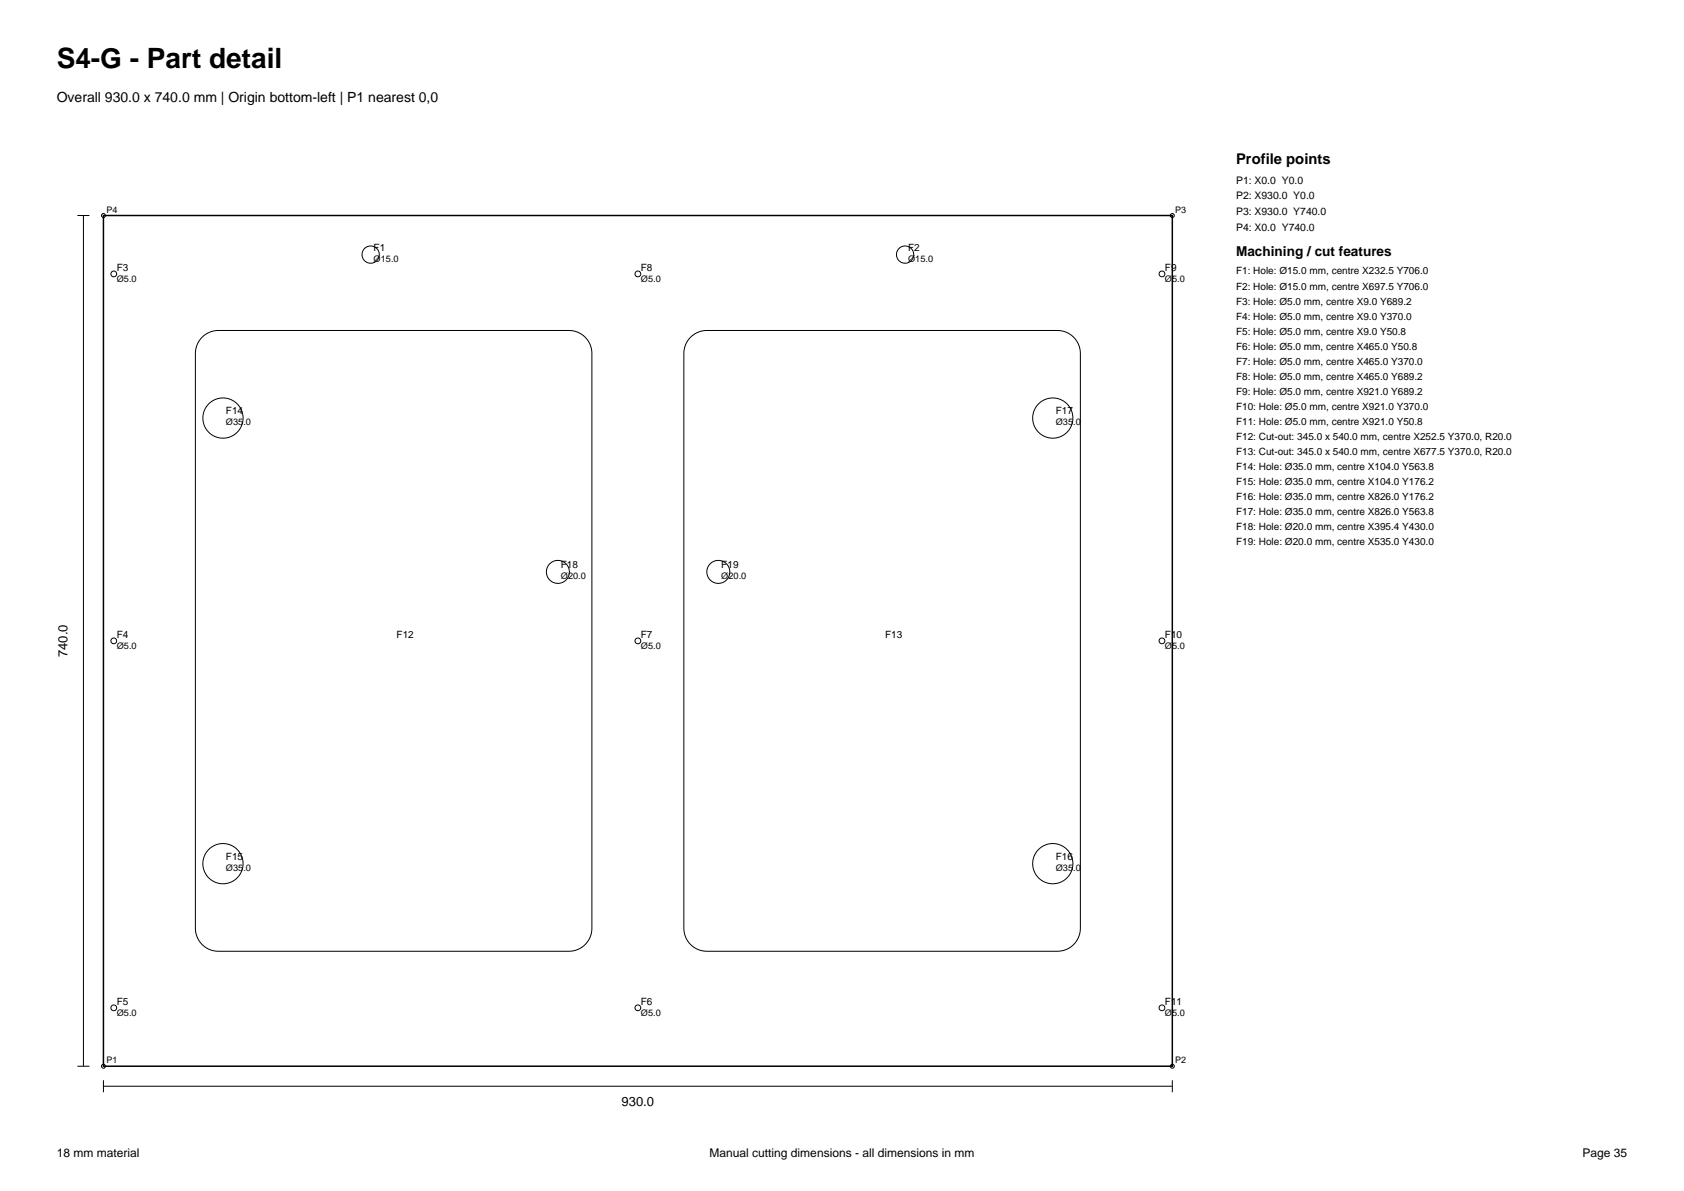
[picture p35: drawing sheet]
<svg xmlns="http://www.w3.org/2000/svg" width="297mm" height="210mm" viewBox="0 0 297 210" stroke-linecap="round" stroke-linejoin="round" font-family="sans-serif">
<defs><g id="words">
<text font-size="4.9" x="10" y="12">S4-G - Part detail</text>
<text font-size="2.6" x="218" y="29">Profile points</text>
<text font-size="2.5" x="10" y="18">Overall 930.0 x 740.0 mm | Origin bottom-left | P1 nearest 0,0</text>
<text font-size="2.4" x="218" y="45.2">Machining / cut features</text>
<g font-size="2.3">
<text x="11.9" y="115.9" transform="rotate(-90 11.9 115.9)">740.0</text>
<text x="109.6" y="195.1">930.0</text>
</g>
<g font-size="2.1">
<text x="10" y="204">18 mm material</text>
<text x="125.2" y="204">Manual cutting dimensions - all dimensions in mm</text>
<text x="279.1" y="204">Page 35</text>
</g>
<g font-size="1.8">
<text x="218" y="32.4">P1: X0.0 Y0.0</text>
<text x="218" y="35.1">P2: X930.0 Y0.0</text>
<text x="218" y="37.9">P3: X930.0 Y740.0</text>
<text x="218" y="40.7">P4: X0.0 Y740.0</text>
<text x="20.6" y="47.7">F3</text>
<text x="65.9" y="44.3">F1</text>
<text x="113" y="47.7">F8</text>
<text x="160.2" y="44.3">F2</text>
<text x="205.5" y="47.7">F9</text>
<text x="218" y="48.4">F1: Hole: Ø15.0 mm, centre X232.5 Y706.0</text>
<text x="218" y="51.1">F2: Hole: Ø15.0 mm, centre X697.5 Y706.0</text>
<text x="218" y="53.7">F3: Hole: Ø5.0 mm, centre X9.0 Y689.2</text>
<text x="218" y="56.3">F4: Hole: Ø5.0 mm, centre X9.0 Y370.0</text>
<text x="218" y="59">F5: Hole: Ø5.0 mm, centre X9.0 Y50.8</text>
<text x="218" y="61.6">F6: Hole: Ø5.0 mm, centre X465.0 Y50.8</text>
<text x="218" y="64.3">F7: Hole: Ø5.0 mm, centre X465.0 Y370.0</text>
<text x="218" y="66.9">F8: Hole: Ø5.0 mm, centre X465.0 Y689.2</text>
<text x="218" y="69.6">F9: Hole: Ø5.0 mm, centre X921.0 Y689.2</text>
<text x="39.9" y="73">F14</text>
<text x="186.2" y="73">F17</text>
<text x="218" y="72.3">F10: Hole: Ø5.0 mm, centre X921.0 Y370.0</text>
<text x="218" y="74.9">F11: Hole: Ø5.0 mm, centre X921.0 Y50.8</text>
<text x="218" y="77.6">F12: Cut-out: 345.0 x 540.0 mm, centre X252.5 Y370.0, R20.0</text>
<text x="218" y="80.2">F13: Cut-out: 345.0 x 540.0 mm, centre X677.5 Y370.0, R20.0</text>
<text x="218" y="82.8">F14: Hole: Ø35.0 mm, centre X104.0 Y563.8</text>
<text x="218" y="85.5">F15: Hole: Ø35.0 mm, centre X104.0 Y176.2</text>
<text x="218" y="88.1">F16: Hole: Ø35.0 mm, centre X826.0 Y176.2</text>
<text x="218" y="90.8">F17: Hole: Ø35.0 mm, centre X826.0 Y563.8</text>
<text x="218" y="93.4">F18: Hole: Ø20.0 mm, centre X395.4 Y430.0</text>
<text x="98.9" y="100.2">F18</text>
<text x="127.2" y="100.2">F19</text>
<text x="218" y="96.1">F19: Hole: Ø20.0 mm, centre X535.0 Y430.0</text>
<text x="20.6" y="112.4">F4</text>
<text x="70" y="112.5">F12</text>
<text x="113" y="112.4">F7</text>
<text x="156.1" y="112.5">F13</text>
<text x="205.5" y="112.5">F10</text>
<text x="39.9" y="151.6">F15</text>
<text x="186.2" y="151.6">F16</text>
<text x="20.6" y="177.2">F5</text>
<text x="113" y="177.2">F6</text>
<text x="205.5" y="177.2">F11</text>
</g>
<g font-size="1.6">
<text x="18.8" y="37.5">P4</text>
<text x="207.3" y="37.5">P3</text>
<text x="65.9" y="46.3">Ø15.0</text>
<text x="160.2" y="46.3">Ø15.0</text>
<text x="20.6" y="49.7">Ø5.0</text>
<text x="113" y="49.7">Ø5.0</text>
<text x="205.5" y="49.7">Ø5.0</text>
<text x="39.9" y="75">Ø35.0</text>
<text x="186.2" y="75">Ø35.0</text>
<text x="98.9" y="102.2">Ø20.0</text>
<text x="127.2" y="102.2">Ø20.0</text>
<text x="20.6" y="114.4">Ø5.0</text>
<text x="113" y="114.4">Ø5.0</text>
<text x="205.5" y="114.4">Ø5.0</text>
<text x="39.9" y="153.5">Ø35.0</text>
<text x="186.2" y="153.5">Ø35.0</text>
<text x="20.6" y="179.1">Ø5.0</text>
<text x="113" y="179.1">Ø5.0</text>
<text x="205.5" y="179.1">Ø5.0</text>
<text x="18.8" y="187.5">P1</text>
<text x="207.3" y="187.5">P2</text>
</g>
</g></defs>
<path d="M18.2 38h188.6v150h-188.6z" fill="none" stroke="#000" stroke-width=".26"/>
<g fill="none" stroke="#000" stroke-width=".18">
<path d="M13.7 38h2.1M14.7 38v150M35.6 59.5a4.1 4.1 0 0 1 2.9-1.2h61.8a4.1 4.1 0 0 1 4.1 4v101.4a4.1 4.1 0 0 1-4.1 4h-61.8a4.1 4.1 0 0 1-4-4v-101.4a4.1 4.1 0 0 1 1.1-2.8zM121.8 59.5a4.1 4.1 0 0 1 2.9-1.2h61.8a4.1 4.1 0 0 1 4 4v101.4a4.1 4.1 0 0 1-4 4h-61.8a4.1 4.1 0 0 1-4.1-4v-101.4a4.1 4.1 0 0 1 1.2-2.8zM13.7 188h2.1M18.2 191.5h188.6M18.2 190.5v2.1M206.8 190.5v2.1"/>
<circle cx="18.2" cy="38" r=".35"/>
<circle cx="206.8" cy="38" r=".35"/>
<circle cx="20.1" cy="48.3" r=".51"/>
<circle cx="65.4" cy="44.9" r="1.52"/>
<circle cx="112.5" cy="48.3" r=".51"/>
<circle cx="159.6" cy="44.9" r="1.52"/>
<circle cx="204.9" cy="48.3" r=".51"/>
<circle cx="39.3" cy="73.7" r="3.5"/>
<circle cx="185.7" cy="73.7" r="3.5"/>
<circle cx="20.1" cy="113" r=".51"/>
<circle cx="98.4" cy="100.8" r="2.03"/>
<circle cx="112.5" cy="113" r=".51"/>
<circle cx="126.7" cy="100.8" r="2.03"/>
<circle cx="204.9" cy="113" r=".51"/>
<circle cx="39.3" cy="152.3" r="3.5"/>
<circle cx="185.7" cy="152.3" r="3.5"/>
<circle cx="20.1" cy="177.7" r=".51"/>
<circle cx="112.5" cy="177.7" r=".51"/>
<circle cx="204.9" cy="177.7" r=".51"/>
<circle cx="18.2" cy="188" r=".35"/>
<circle cx="206.8" cy="188" r=".35"/>
</g>
<use href="#words"/>
</svg>
